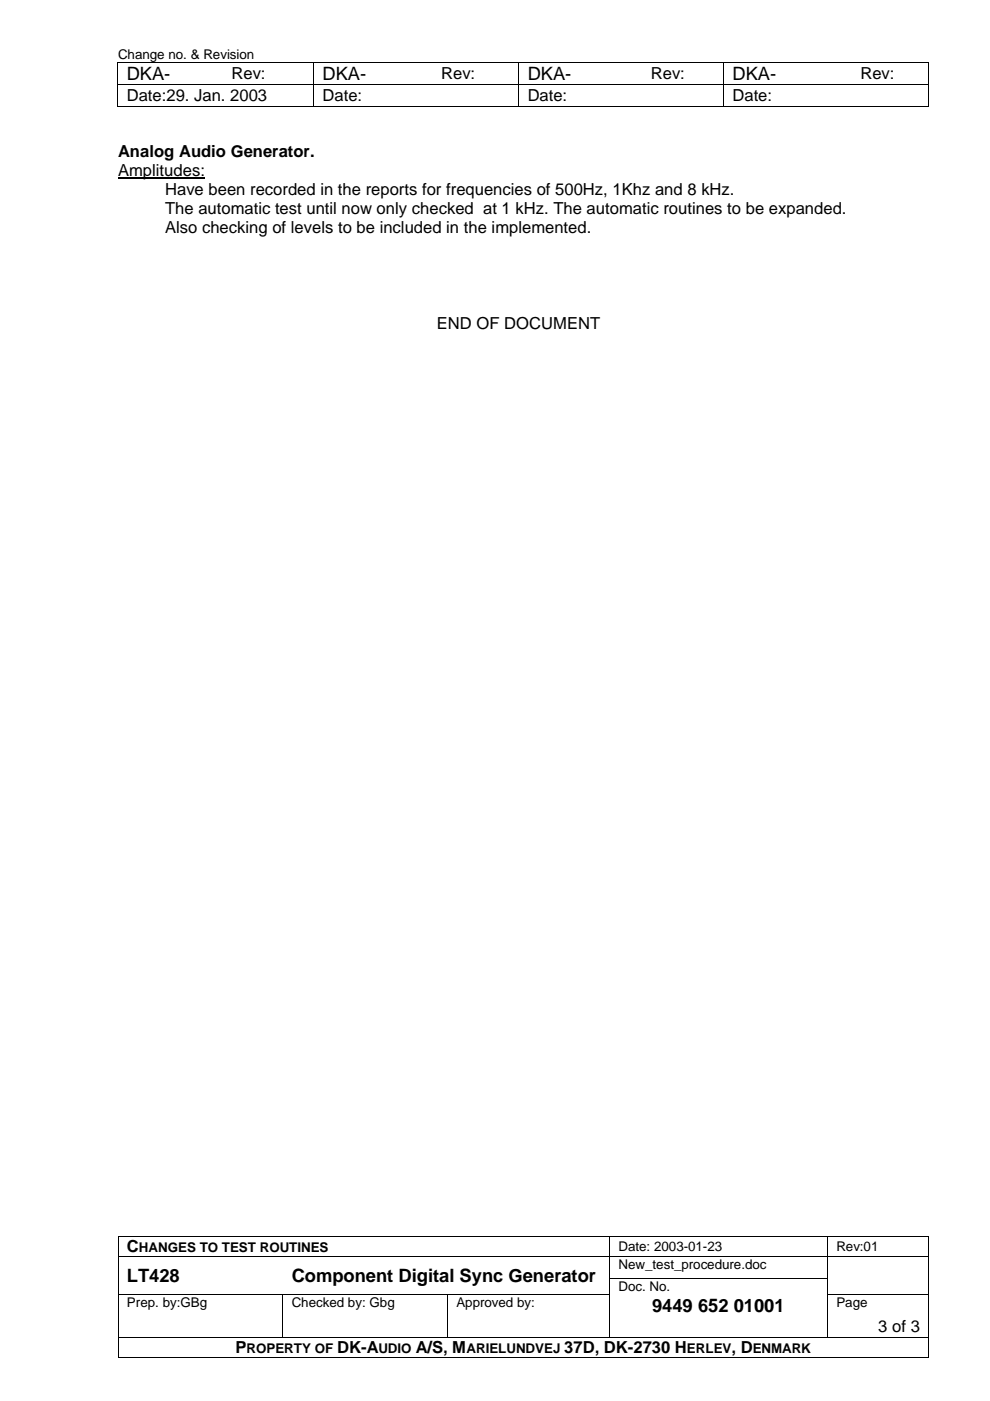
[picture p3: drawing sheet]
<svg xmlns="http://www.w3.org/2000/svg" width="210mm" height="297mm" viewBox="0 0 210 297" stroke-linecap="round" stroke-linejoin="round" font-family="sans-serif">
<defs><g id="words">
<g font-size="3.9">
<text x="26.9" y="17">DKA-</text>
<text x="68.4" y="17">DKA-</text>
<text x="111.9" y="17">DKA-</text>
<text x="155.3" y="17">DKA-</text>
<text x="26.9" y="271.8">LT428</text>
<text x="61.8" y="271.8">Component Digital Sync Generator</text>
<text x="138.3" y="278.2">9449 652 01001</text>
</g>
<g font-size="3.5">
<text x="49.1" y="16.7">Rev:</text>
<text x="93.6" y="16.7">Rev:</text>
<text x="138" y="16.7">Rev:</text>
<text x="182.5" y="16.7">Rev:</text>
<text x="26.9" y="21.3">Date:29. Jan. 2003</text>
<text x="68.4" y="21.3">Date:</text>
<text x="111.9" y="21.3">Date:</text>
<text x="155.3" y="21.3">Date:</text>
<text x="25" y="33.2">Analog Audio Generator.</text>
<text x="25" y="37.3">Amplitudes:</text>
<text x="35" y="41.3">Have been recorded in the reports for frequencies of 500Hz, 1Khz and 8 kHz.</text>
<text x="35" y="45.4">The automatic test until now only checked at 1 kHz. The automatic routines to be expanded.</text>
<text x="35" y="49.5">Also checking of levels to be included in the implemented.</text>
<text x="92.6" y="69.8">END OF DOCUMENT</text>
<text x="26.9" y="265.5">C</text>
<text x="50" y="286.9">P</text>
<text x="71.5" y="286.9">DK-A</text>
<text x="88.1" y="286.9">A/S, M</text>
<text x="119.6" y="286.9">37D, DK-2730 H</text>
<text x="155.1" y="286.9">, D</text>
<text x="186.2" y="282.3">3 of 3</text>
</g>
<g font-size="2.8">
<text x="25" y="12.6">Change no. &amp; Revision</text>
<text x="29.5" y="265.5">HANGES TO TEST ROUTINES</text>
<text x="131.1" y="265.3">Date: 2003-01-23</text>
<text x="131.1" y="269.1">New_test_procedure.doc</text>
<text x="177.3" y="265.3">Rev:01</text>
<text x="131.1" y="273.8">Doc. No.</text>
<text x="26.9" y="277.2">Prep. by:GBg</text>
<text x="61.8" y="277.2">Checked by: Gbg</text>
<text x="96.8" y="277.2">Approved by:</text>
<text x="177.3" y="277.2">Page</text>
<text x="52.3" y="286.9">ROPERTY OF</text>
<text x="80.2" y="286.9">UDIO</text>
<text x="98.9" y="286.9">ARIELUNDVEJ</text>
<text x="145.6" y="286.9">ERLEV</text>
<text x="159.6" y="286.9">ENMARK</text>
</g>
</g></defs>
<g fill="#000">
<path d="M24.9 13.2h.2v.2h-.2zM24.9 17.9h.2v.1h-.2zM47.1 13.2h.1v.2h-.1zM47.1 17.9h.1v.1h-.1zM66.4 13.2h.2v.2h-.2zM66.4 17.9h.2v.1h-.2zM91.5 13.2h.2v.2h-.2zM91.5 17.9h.2v.1h-.2zM109.9 13.2h.2v.2h-.2zM109.9 17.9h.2v.1h-.2zM136 13.2h.1v.2h-.1zM136 17.9h.1v.1h-.1z"/>
<path d="M153.3 13.2h.2v.2h-.2zM153.3 17.9h.2v.1h-.2zM180.4 13.2h.2v.2h-.2zM180.4 17.9h.2v.1h-.2zM196.8 13.2h.2v.2h-.2zM196.8 17.9h.2v.1h-.2zM24.9 22.5h.2v.2h-.2zM66.4 22.5h.2v.2h-.2zM109.9 22.5h.2v.2h-.2zM153.3 22.5h.2v.2h-.2zM196.8 22.5h.2v.2h-.2zM24.9 262.1h.2v.2h-.2z"/>
<path d="M24.9 266.3h.2v.2h-.2zM24.9 271h.2v.2h-.2zM24.9 274.4h.2v.2h-.2zM59.8 266.3h.2v.2h-.2zM59.8 274.4h.2v.2h-.2zM59.9 274.4h.1v.2h-.1zM94.8 274.4h.2v.2h-.2zM129.2 262.1h.1v.2h-.1zM129.2 266.3h.1v.2h-.1zM129.2 271h.1v.2h-.1zM129.2 274.4h.1v.2h-.1zM175.3 262.1h.2v.2h-.2z"/>
<path d="M175.3 266.3h.2v.2h-.2zM175.3 271h.2v.2h-.2zM175.3 274.4h.2v.2h-.2zM196.8 262.1h.2v.2h-.2zM196.8 266.3h.2v.2h-.2zM196.8 271h.2v.2h-.2zM196.8 274.4h.2v.2h-.2zM24.9 283.5h.2v.2h-.2zM24.9 287.8h.2v.1h-.2zM59.9 283.5h.1v.2h-.1zM94.8 283.5h.2v.2h-.2zM129.2 283.5h.1v.2h-.1z"/>
<path d="M175.3 283.5h.2v.2h-.2zM196.8 283.5h.2v.2h-.2zM196.8 287.8h.2v.1h-.2z"/>
</g>
<g fill="none" stroke="#000" stroke-width=".21">
<path d="M25 13.4v4.5M25 18v4.5M25.1 13.3h22M25.1 17.9h22M47.2 13.3h19.2M47.2 17.9h19.2M66.5 13.4v4.5M66.5 18v4.5M66.6 13.3h24.9M66.6 17.9h24.9M91.7 13.3h18.2M91.7 17.9h18.2"/>
<path d="M110 13.4v4.5M110 18v4.5M110.1 13.3h25.9M110.1 17.9h25.9M136.1 13.3h17.2M136.1 17.9h17.2M153.4 13.4v4.5M153.4 18v4.5M153.5 13.3h26.9M153.5 17.9h26.9M180.6 13.3h16.2M180.6 17.9h16.2"/>
<path d="M196.9 13.4v4.5M196.9 18v4.5M25.1 22.6h41.3M66.6 22.6h43.3M110.1 22.6h43.2M153.5 22.6h43.3M25 262.3v4M25 266.5v4.5M25 271.2v3.2M25 274.6v8.9M25.1 262.2h104.1M25.1 266.4h34.7"/>
<path d="M25.1 274.5h34.7M59.9 274.6v8.9M60 266.4h69.2M60 274.5h34.8M94.9 274.6v8.9M95 274.5h34.2M129.2 262.3v4M129.2 266.5v4.5M129.2 271.2v3.2M129.2 274.6v8.9M129.3 262.2h46M129.3 266.4h46"/>
<path d="M129.3 271.1h46M175.4 262.3v4M175.4 266.5v4.5M175.4 271.2v3.2M175.4 274.6v8.9M175.5 262.2h21.3M175.5 266.4h21.3M175.5 274.5h21.3M196.9 262.3v4M196.9 266.5v4.5M196.9 271.2v3.2M196.9 274.6v8.9"/>
<path d="M25 283.7v4.1M25.1 283.6h34.8M25.1 287.9h171.7M60 283.6h34.8M95 283.6h34.2M129.3 283.6h46M175.5 283.6h21.3M196.9 283.7v4.1"/>
</g>
<path d="M25 37.8h18.4" fill="none" stroke="#000" stroke-width=".25"/>
<use href="#words"/>
</svg>
